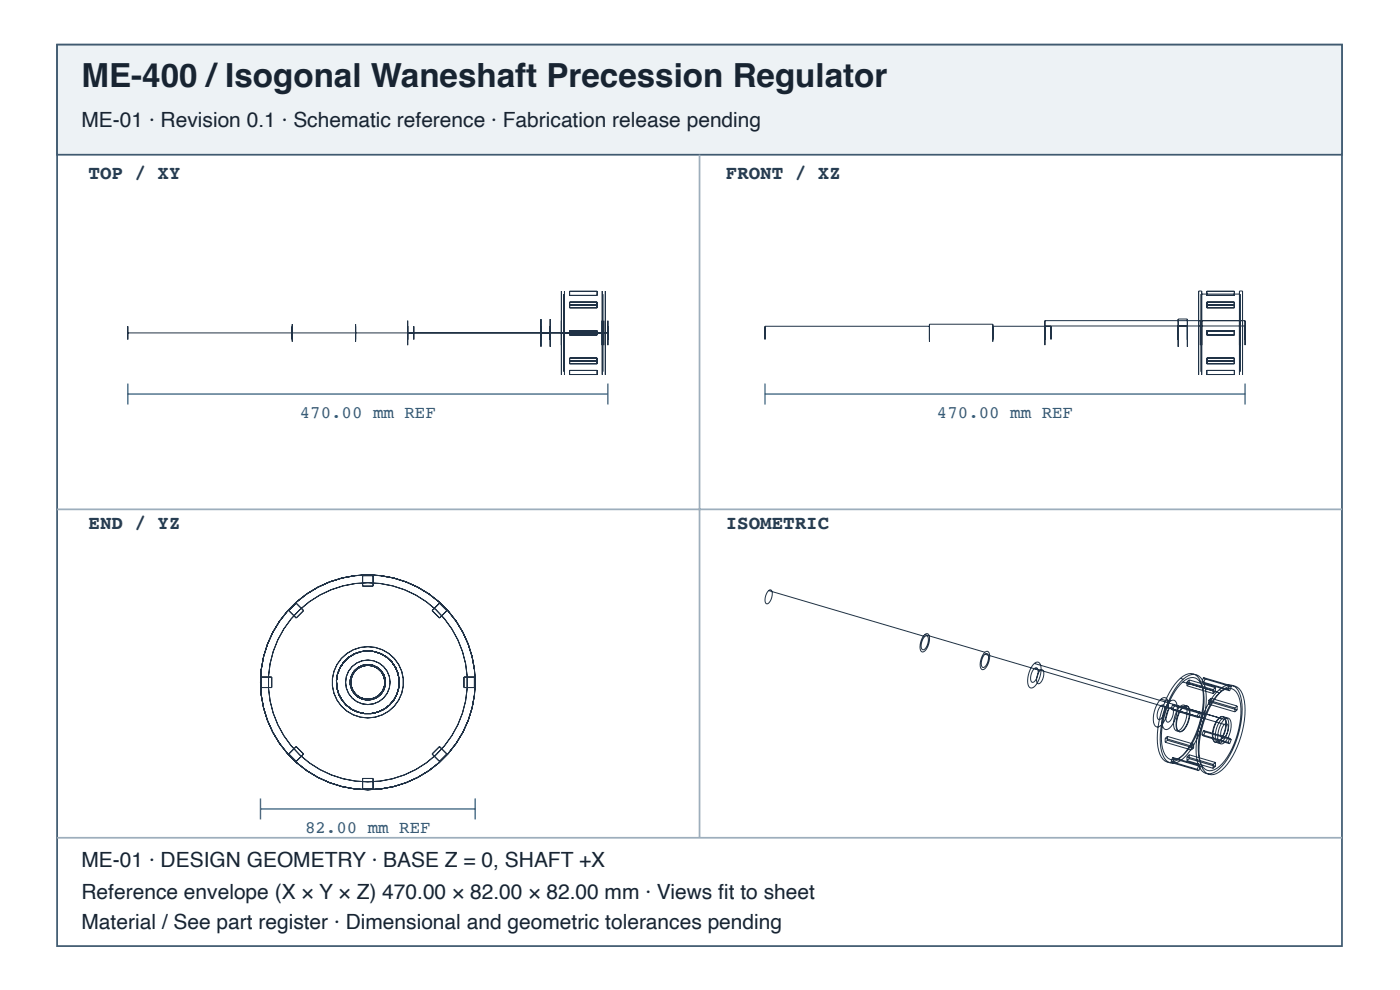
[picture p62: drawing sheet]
<svg xmlns="http://www.w3.org/2000/svg" width="297mm" height="210mm" viewBox="0 0 297 210" stroke-linecap="round" stroke-linejoin="round" font-family="sans-serif">
<defs><g id="words">
<text font-size="7" fill="#182431" x="17.3" y="18.4">ME-400 /Isogonal Waneshaft Precession Regulator</text>
<g font-size="4.4" fill="#182431">
<text x="17.3" y="26.9">ME-01 · Revision 0.1 · Schematic reference · Fabrication release pending</text>
<text x="17.3" y="183.9">ME-01 · DESIGN GEOMETRY · BASE Z = 0, SHAFT +X</text>
<text x="17.3" y="190.6">Reference envelope (X × Y × Z) 470.00 × 82.00 × 82.00 mm · Views fi t to sheet</text>
<text x="17.3" y="196.9">Material / See part register · Dimensional and geometric tolerances pending</text>
</g>
<g font-size="4.1" fill="#263d52">
<text x="18.8" y="38">TOP / XY</text>
<text x="154" y="38">FRONT / XZ</text>
<text x="18.8" y="112.1">END / YZ</text>
<text x="154" y="112.1">ISOMETRIC</text>
</g>
<g font-size="3.7" fill="#335b78">
<text x="63.6" y="88.7">470.00 mm REF</text>
<text x="198.8" y="88.7">470.00 mm REF</text>
<text x="64.7" y="176.7">82.00 mm REF</text>
</g>
</g></defs>
<path d="M12.1 9.5h272.6v191.1h-272.6z" fill="none" stroke="#405a70" stroke-width=".37"/>
<path d="M12.1 9.5h272.6v23.3h-272.6z" fill="#edf2f5"/>
<path d="M12.1 9.5h272.6v23.3h-272.6z" fill="none" stroke="#405a70" stroke-width=".37"/>
<path d="M148.4 32.8v144.8M12.1 108h272.6M12.1 177.6h272.6" fill="none" stroke="#9daebc" stroke-width=".37"/>
<g fill="none" stroke="#203246" stroke-width=".21">
<path d="M27.1 69.2v2.8zM27.1 70.6h101.9M62 68.7v3.7zM62 69.2v2.8zM75.4 69.2v2.8zM75.4 68.7v3.7zM86.5 68v5.2zM86.5 69.1v2.9zM87.8 69.2v2.8zM114.8 67.7v5.8zM114.8 69.1v2.9zM116.7 67.7v5.8z"/>
<path d="M116.7 69.1v2.9zM119.1 61.7v17.8zM119.1 68v5.2zM119.6 62.4v16.4zM119.6 68v5.2zM119.8 61.7v17.8zM119.8 68v5.2zM120.8 61.8h5.9v.8h-5.9zM120.8 64h5.9v1.3h-5.9zM120.8 70.1h5.9v.9h-5.9zM120.8 75.9h5.9v1.2h-5.9zM120.8 78.5h5.9v.9h-5.9z"/>
<path d="M120.8 76.5h5.9M120.8 64.7h5.9M127.8 61.7v17.8zM127.8 68v5.2zM127.9 62.4v16.4zM127.9 68v5.2zM128.4 61.7v17.8zM128.4 68v5.2zM129 68v5.2zM129 69.1v2.9zM162.3 69.2v2.8zM162.3 69.2h34.9"/>
<path d="M197.2 68.7v3.7zM197.2 69.2v2.8zM197.2 68.7h13.4M210.6 69.2v2.8zM210.6 68.7v3.7zM210.6 69.2h12.4M221.7 68v5.2zM221.7 69.1v3zM221.7 68h42.4M221.7 69.1h42.4M223 69.2v2.8zM250 67.6v5.9z"/>
<path d="M250 69.1v3zM250 67.6h1.9M251.9 67.6v5.9zM251.9 69.1v3zM254.3 61.7v17.8zM254.3 68v5.2zM254.3 61.7h.6M254.8 62.3v16.5zM254.8 68v5.2zM254.8 62.3h8.3M254.9 61.7v17.8zM254.9 68v5.2z"/>
<path d="M256 70.1h5.9v.9h-5.9zM256 76.5h5.9M256 75.9h5.9v1.2h-5.9zM256 78.5h5.9v.9h-5.9zM256 64.7h5.9M256 64h5.9v1.3h-5.9zM256 61.8h5.9v.8h-5.9zM263 61.7v17.8zM263 68v5.2zM263 61.7h.6M263.1 62.3v16.5zM263.1 68v5.2z"/>
<path d="M263.6 61.7v17.8zM263.6 68v5.2zM264.1 68v5.2zM264.1 69.1v3zM61.3 129.5l1.5-1.6 1.6 1.6-1.6 1.5zM76.9 122h2.2v2.3h-2.2zM91.7 129.5l1.5-1.6 1.6 1.6-1.6 1.5zM163.1 125.2l.4-.1a2.21 2.21 0 0 1-.5 2.9h-.3a1.29 1.29 0 0 1-.2-1.8zM163.1 125.2l33.1 9.7M196.2 134.5l.5-.2a1.61 1.61 0 0 1 .4 2.1l-.4 .9a1.05 1.05 0 0 1-1.2 .8 3.2 3.2 0 0 1 .7-3.6zM196.2 134.9l.4-.1a2.21 2.21 0 0 1-.5 2.9l-.2 .1a1.29 1.29 0 0 1-.3-1.8zM196.2 134.5l12.7 3.8"/>
<path d="M208.9 138.7l.5-.2a2.21 2.21 0 0 1-.6 2.9l-.2 .1a1.29 1.29 0 0 1-.3-1.8zM208.9 138.3l.6-.2a1.61 1.61 0 0 1 .3 2l-.3 1a1.05 1.05 0 0 1-1.3 .8 3.2 3.2 0 0 1 .7-3.6zM208.9 138.7l11.8 3.4M55.4 143.5h2.2v2.3h-2.2zM61.3 159.9l1.5-1.6 1.6 1.6-1.6 1.5zM91.7 159.9l1.5-1.6 1.6 1.6-1.6 1.5zM98.4 143.5h2.2v2.3h-2.2zM219.4 140.7a.78 .78 0 0 1 1-.3 .78 .78 0 0 1 .4 .9 4.9 4.9 0 0 1-1.8 4.5 .86 .86 0 0 1-1-1.1 5.6 5.6 0 0 1 1.4-4zM219.4 141.7l.5-.1a2.17 2.17 0 0 1-.2 2.7l-.7 .4a1.59 1.59 0 0 1-.2-2zM219.4 140.7l40.4 11.8M219.4 141.7l40.4 11.9M220.7 142.1l.4-.1a2.21 2.21 0 0 1-.5 2.9l-.3 .1a1.29 1.29 0 0 1-.2-1.8z"/>
<path d="M246.3 148.2a.86 .86 0 0 1 1-.3 .86 .86 0 0 1 .5 .9 5.8 5.8 0 0 1-1.8 5.2 .82 .82 0 0 1-1.3-.8 6.2 6.2 0 0 1 1.6-5zM246.3 149.6l.4-.1a1.59 1.59 0 0 1 .2 1.9l-.2 .4a.82 .82 0 0 1-1 .7 2.74 2.74 0 0 1 .6-2.9zM246.3 149.6l1.8 .6M246.3 148.2l1.8 .6M247.2 156.5v.9M247.2 157.4l5.5 1.6M247.2 156.5l5.5 1.7M247.7 156.9l-.5 .5M247.7 156.1l-.5 .4M247.7 156.1v.8M247.7 156.9l5.5 1.7M247.7 156.1l5.5 1.7"/>
<path d="M248.1 148.8a.86 .86 0 0 1 1-.3 .86 .86 0 0 1 .6 .8 5.8 5.8 0 0 1-1.9 5.3 .82 .82 0 0 1-1.2-.8 6.2 6.2 0 0 1 1.5-5zM248.1 150.2l.5-.2a1.59 1.59 0 0 1 .2 1.9l-.2 .4a.82 .82 0 0 1-1.1 .7 2.74 2.74 0 0 1 .6-2.8zM248.4 150.2l5.6 1.7M248.4 150.2l.4 .3M248.8 149.4l-.4 .8M248.8 149.4l.3 .3M248.8 150.5l5.5 1.7M248.8 149.4l5.5 1.6M249.1 149.7l-.3 .8M249.1 149.7l5.6 1.6M249.8 144.4a3.2 3.2 0 0 1 3.8-1.3 5 5 0 0 1 1.7 3.9 19.1 19.1 0 0 1-4.9 13.6 2.54 2.54 0 0 1-3.7 .4 8.7 8.7 0 0 1-1-6.6 19.4 19.4 0 0 1 4.1-10zM250.4 145.1a2.91 2.91 0 0 1 3.6-1.1 5.1 5.1 0 0 1 1.4 3.9 17.8 17.8 0 0 1-4.5 12.3 2.31 2.31 0 0 1-3.5 .2 9 9 0 0 1-.8-6.7 18 18 0 0 1 3.8-8.6z"/>
<path d="M250.4 149.8a.78 .78 0 0 1 .9-.3 .78 .78 0 0 1 .5 .9 4.9 4.9 0 0 1-1.9 4.6 .86 .86 0 0 1-.9-1.1 5.6 5.6 0 0 1 1.4-4.1zM250.4 149.8l8.9 2.6M250.4 143.8l.6 .2M250.4 144.6a3.2 3.2 0 0 1 3.9-1.3 5 5 0 0 1 1.6 3.8 19.1 19.1 0 0 1-4.9 13.7 2.54 2.54 0 0 1-3.6 .4 8.7 8.7 0 0 1-1.1-6.7 19.4 19.4 0 0 1 4.1-9.9zM250.9 149.9a.78 .78 0 0 1 .9-.2 .78 .78 0 0 1 .5 .8 4.9 4.9 0 0 1-1.8 4.6 .86 .86 0 0 1-1-1.1 5.6 5.6 0 0 1 1.4-4.1zM250.9 144.6l7.8 2.3M251 149.9a.78 .78 0 0 1 .9-.2 .78 .78 0 0 1 .5 .8 4.9 4.9 0 0 1-1.8 4.6 .86 .86 0 0 1-1-1.1 5.6 5.6 0 0 1 1.4-4.1zM251.8 144.6v.8M251.8 145.4l5.6 1.6M251.8 144.6l5.6 1.6M252.3 144.2l-.5 .4M252.3 144.2v.8"/>
<path d="M252.3 145l-.5 .4M252.3 145l5.5 1.6M252.3 144.2l5.5 1.6M252.7 158.2v.8M253.2 158.6l-.5 .4M253.2 157.8l-.5 .4M253.2 157.8v.8M254 151.9l.3 .3M254.3 151l-.3 .9M254.3 151l.4 .3M254.7 151.3l-.4 .9M255 155.8l.3 .2"/>
<path d="M255 155.8l5.5 1.6M255 144.5l.3 .3M255 144.5l5.5 1.7M255.3 154.9l.4 .3M255.3 143.7l-.3 .8M255.3 154.9l-.3 .9M255.3 154.9l5.6 1.6M255.3 156l5.6 1.7M255.3 143.7l.4 .2M255.3 143.7l5.6 1.6M255.3 144.8l5.6 1.7M255.7 143.9l-.4 .9"/>
<path d="M255.7 155.2l-.4 .8M255.7 155.2l5.5 1.6M255.7 143.9l5.5 1.7M256.4 148.5v.8M256.4 148.5l5.6 1.6M256.4 149.3l5.6 1.6M256.9 148.9l-.5 .4M256.9 148l-.5 .5M256.9 148v.9M256.9 148l5.6 1.7M256.9 148.9l5.6 1.6M257.4 146.2v.8"/>
<path d="M257.8 145.8l-.4 .4M257.8 145.8v.8M257.8 146.6l-.4 .4M258 146.8a3.2 3.2 0 0 1 3.9-1.3 5 5 0 0 1 1.6 3.9 19.1 19.1 0 0 1-4.9 13.6 2.54 2.54 0 0 1-3.6 .4 8.7 8.7 0 0 1-1.1-6.6 19.4 19.4 0 0 1 4.1-10zM258.2 147.4a2.91 2.91 0 0 1 3.6-1.1 5.1 5.1 0 0 1 1.5 3.9 17.8 17.8 0 0 1-4.6 12.3 2.31 2.31 0 0 1-3.5 .2 9 9 0 0 1-.8-6.7 18 18 0 0 1 3.8-8.6zM258.6 152.2a.78 .78 0 0 1 1-.3 .78 .78 0 0 1 .4 .9 4.9 4.9 0 0 1-1.8 4.6 .86 .86 0 0 1-1-1.1 5.6 5.6 0 0 1 1.4-4.1zM258.6 146.2l.7 .2M258.7 147a3.2 3.2 0 0 1 3.8-1.3 5 5 0 0 1 1.6 3.9 19.1 19.1 0 0 1-4.8 13.6 2.54 2.54 0 0 1-3.7 .4 8.7 8.7 0 0 1-1.1-6.6 19.4 19.4 0 0 1 4.2-10zM258.7 152.2a.78 .78 0 0 1 1-.2 .78 .78 0 0 1 .4 .8 4.9 4.9 0 0 1-1.8 4.6 .86 .86 0 0 1-1-1.1 5.6 5.6 0 0 1 1.4-4.1zM259.3 152.4a.78 .78 0 0 1 .9-.3 .78 .78 0 0 1 .4 .9 4.9 4.9 0 0 1-1.8 4.6 .86 .86 0 0 1-1-1.1 5.6 5.6 0 0 1 1.5-4.1zM259.8 152.5a.78 .78 0 0 1 .9-.2 .78 .78 0 0 1 .4 .8 4.9 4.9 0 0 1-1.8 4.6 .86 .86 0 0 1-.9-1.1 5.6 5.6 0 0 1 1.4-4.1zM259.8 153.6l.4-.2a2.17 2.17 0 0 1-.2 2.7l-.7 .4a1.59 1.59 0 0 1-.1-1.9z"/>
<path d="M260.5 157.4l.4 .3M260.5 146.2l.4 .3M260.9 156.5l.3 .3M260.9 145.3l-.4 .9M260.9 156.5l-.4 .9M260.9 145.3l.3 .3M261.2 145.6l-.3 .9M261.2 156.8l-.3 .9M262 150.1v.8M262.5 150.5l-.5 .4M262.5 149.7l-.5 .4M262.5 149.7v.8"/>
<path d="M76.9 165h2.2v2.3h-2.2zM248.4 161.5l.4 .2M248.4 161.5l5.6 1.6M248.8 160.6l-.4 .9M248.8 160.6l.3 .3M248.8 161.7l5.5 1.7M248.8 160.6l5.5 1.6M249.1 160.9l-.3 .8M249.1 160.9l5.6 1.6M251.8 160.4v.9M251.8 160.4l5.6 1.7M251.8 161.3l5.6 1.6"/>
<path d="M252.3 160v.8M252.3 160.8l-.5 .5M252.3 160l-.5 .4M252.3 160l5.5 1.7M252.3 160.8l5.5 1.7M254 163.1l.3 .3M254.3 162.2l-.3 .9M254.3 162.2l.4 .3M254.7 162.5l-.4 .9M257.4 162.1v.8M257.8 161.7v.8M257.8 162.5l-.4 .4"/>
<path d="M257.8 161.7l-.4 .4"/>
<circle cx="78" cy="144.7" r="6.7"/>
<circle cx="78" cy="144.7" r="22.8"/>
<circle cx="78" cy="144.7" r="21.1"/>
<circle cx="78" cy="144.7" r="4.7"/>
<circle cx="78" cy="144.7" r="7.6"/>
<circle cx="78" cy="144.7" r="3.6"/>
<circle cx="78" cy="144.7" r="3.8"/>
</g>
<path d="M27.1 81.3v4.5M27.1 83.5h101.9M129 81.3v4.5M162.3 83.5h101.8M162.3 81.3v4.5M264.1 81.3v4.5M55.3 169.3v4.4M55.3 171.5h45.5M100.8 169.3v4.4" fill="none" stroke="#466b86" stroke-width=".3"/>
<use href="#words"/>
</svg>
